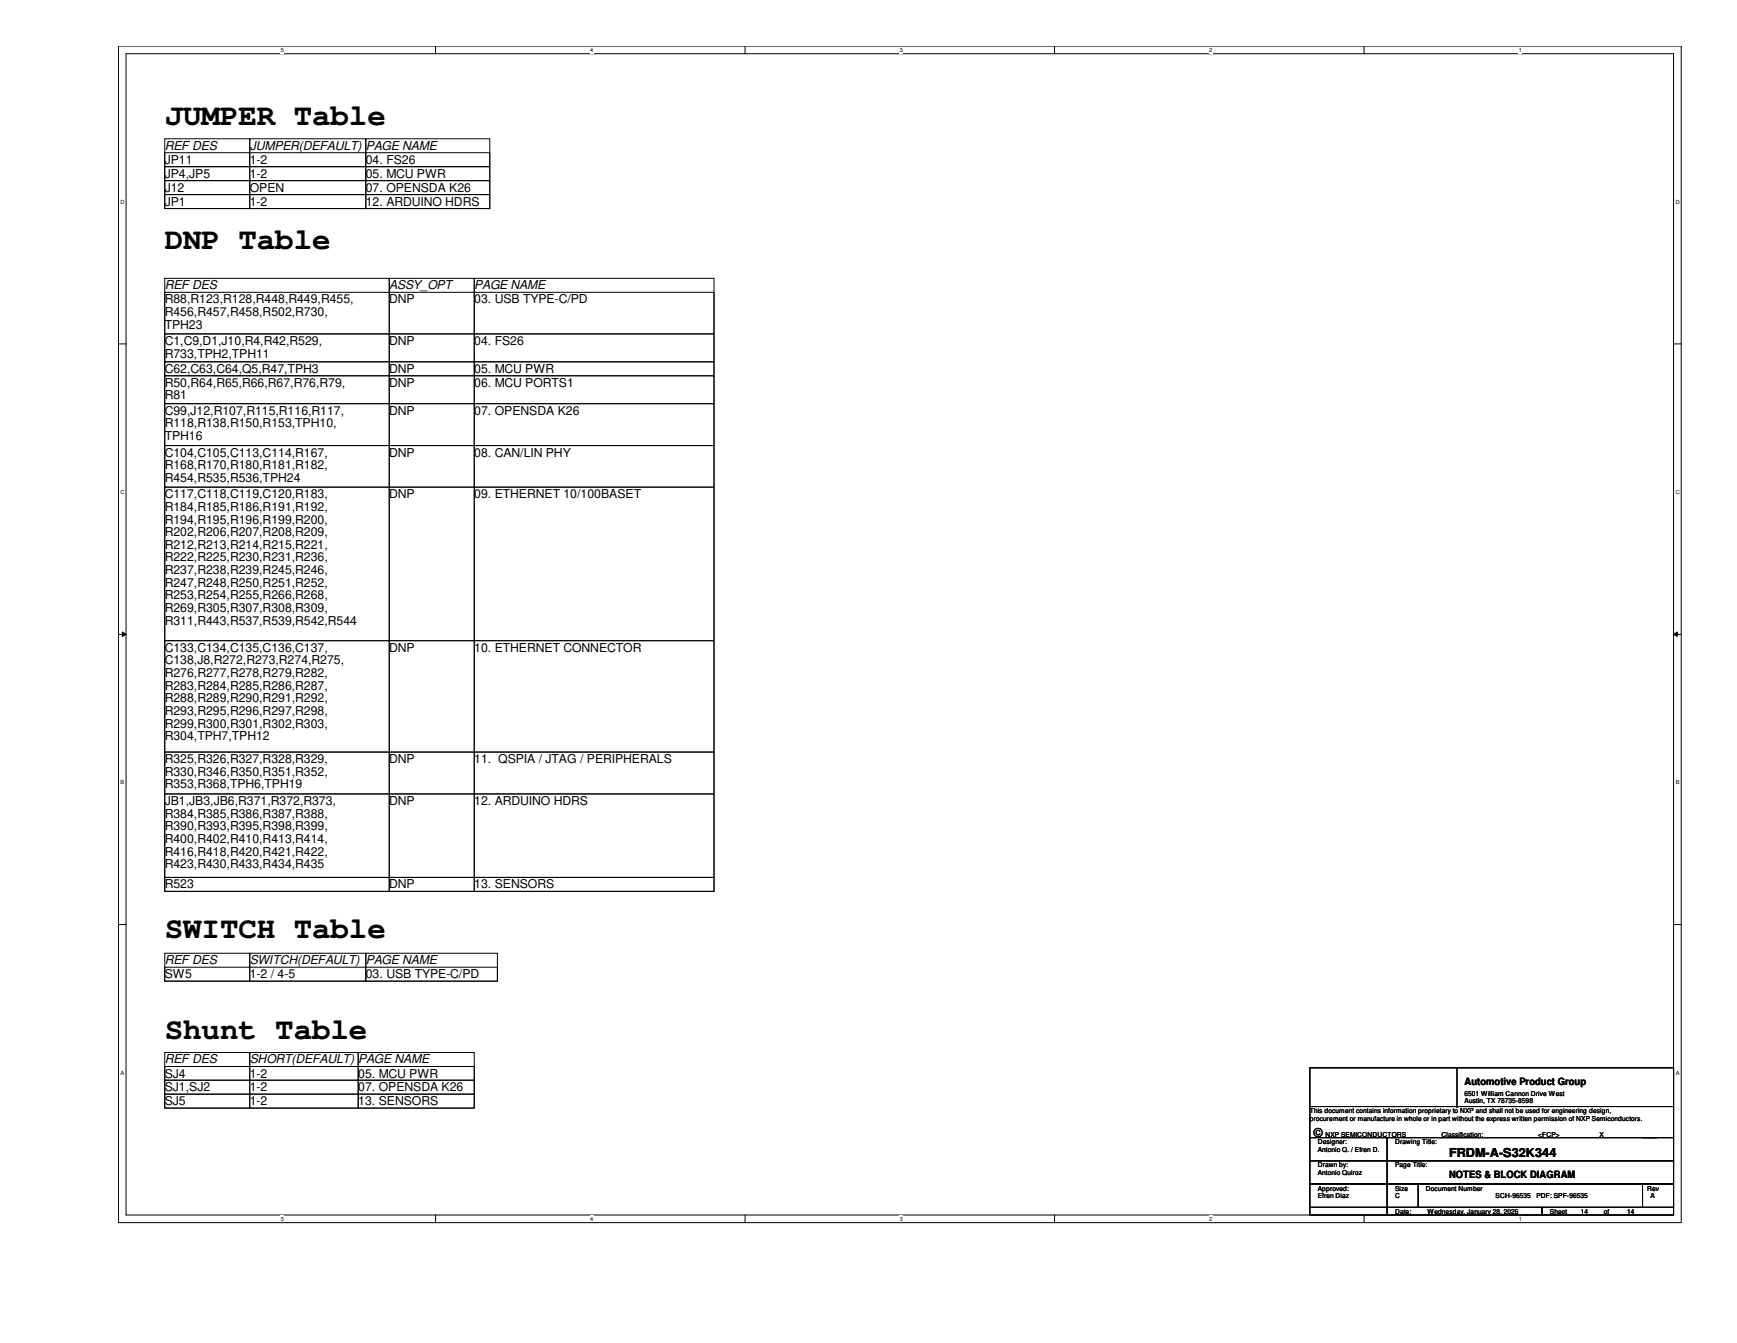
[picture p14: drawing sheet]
<svg xmlns="http://www.w3.org/2000/svg" width="279mm" height="216mm" viewBox="0 0 279 216" stroke-linecap="round" stroke-linejoin="round" font-family="sans-serif">
<defs><g id="words">
<g font-size="5">
<text x="26.5" y="20.1">JUMPER Table</text>
<text x="26.5" y="40">DNP Table</text>
<text x="26.5" y="150.7">SWITCH Table</text>
<text x="26.5" y="167">Shunt Table</text>
</g>
<g font-size="2">
<text x="26.5" y="24">REF DES</text>
<text x="26.5" y="26.3">JP11</text>
<text x="26.5" y="28.6">JP4,JP5</text>
<text x="40.2" y="24">JUMPER(DEFAULT) PAGE NAME</text>
<text x="40.2" y="26.3">1-2</text>
<text x="40.2" y="28.6">1-2</text>
<text x="58.8" y="26.3">04. FS26</text>
<text x="58.8" y="28.6">05. MCU PWR</text>
<text x="26.5" y="30.8">J12</text>
<text x="26.5" y="33.1">JP1</text>
<text x="40.2" y="33.1">1-2</text>
<text x="40.2" y="30.8">OPEN</text>
<text x="58.8" y="33.1">12. ARDUINO HDRS</text>
<text x="58.8" y="30.8">07. OPENSDA K26</text>
<text x="26.5" y="46.5">REF DES</text>
<text x="62.6" y="46.5">ASSY_OPT</text>
<text x="76.3" y="46.5">PAGE NAME</text>
<text x="26.5" y="48.8">R88,R123,R128,R448,R449,R455,</text>
<text x="26.5" y="50.8">R456,R457,R458,R502,R730,</text>
<text x="26.5" y="52.8">TPH23</text>
<text x="62.6" y="48.8">DNP</text>
<text x="76.3" y="48.8">03. USB TYPE-C/PD</text>
<text x="26.5" y="55.5">C1,C9,D1,J10,R4,R42,R529,</text>
<text x="26.5" y="57.5">R733,TPH2,TPH11</text>
<text x="26.5" y="59.9">C62,C63,C64,Q5,R47,TPH3</text>
<text x="62.6" y="59.9">DNP</text>
<text x="62.6" y="55.5">DNP</text>
<text x="76.3" y="59.9">05. MCU PWR</text>
<text x="76.3" y="55.5">04. FS26</text>
<text x="26.5" y="62.2">R50,R64,R65,R66,R67,R76,R79,</text>
<text x="26.5" y="64.2">R81</text>
<text x="62.6" y="62.2">DNP</text>
<text x="76.3" y="62.2">06. MCU PORTS1</text>
<text x="26.5" y="66.7">C99,J12,R107,R115,R116,R117,</text>
<text x="26.5" y="68.7">R118,R138,R150,R153,TPH10,</text>
<text x="26.5" y="70.7">TPH16</text>
<text x="62.6" y="66.7">DNP</text>
<text x="76.3" y="66.7">07. OPENSDA K26</text>
<text x="26.5" y="73.4">C104,C105,C113,C114,R167,</text>
<text x="26.5" y="75.4">R168,R170,R180,R181,R182,</text>
<text x="26.5" y="77.5">R454,R535,R536,TPH24</text>
<text x="62.6" y="73.4">DNP</text>
<text x="76.3" y="73.4">08. CAN/LIN PHY</text>
<text x="26.5" y="80.1">C117,C118,C119,C120,R183,</text>
<text x="26.5" y="82.1">R184,R185,R186,R191,R192,</text>
<text x="62.6" y="80.1">DNP</text>
<text x="76.3" y="80.1">09. ETHERNET 10/100BASET</text>
<text x="26.5" y="84.2">R194,R195,R196,R199,R200,</text>
<text x="26.5" y="86.2">R202,R206,R207,R208,R209,</text>
<text x="26.5" y="88.2">R212,R213,R214,R215,R221,</text>
<text x="26.5" y="90.3">R222,R225,R230,R231,R236,</text>
<text x="26.5" y="92.3">R237,R238,R239,R245,R246,</text>
<text x="26.5" y="94.3">R247,R248,R250,R251,R252,</text>
<text x="26.5" y="96.4">R253,R254,R255,R266,R268,</text>
<text x="26.5" y="98.4">R269,R305,R307,R308,R309,</text>
<text x="26.5" y="100.4">R311,R443,R537,R539,R542,R544</text>
<text x="26.5" y="104.8">C133,C134,C135,C136,C137,</text>
<text x="26.5" y="106.8">C138,J8,R272,R273,R274,R275,</text>
<text x="62.6" y="104.8">DNP</text>
<text x="76.3" y="104.8">10. ETHERNET CONNECTOR</text>
<text x="26.5" y="108.8">R276,R277,R278,R279,R282,</text>
<text x="26.5" y="110.9">R283,R284,R285,R286,R287,</text>
<text x="26.5" y="112.9">R288,R289,R290,R291,R292,</text>
<text x="26.5" y="114.9">R293,R295,R296,R297,R298,</text>
<text x="26.5" y="117">R299,R300,R301,R302,R303,</text>
<text x="26.5" y="119">R304,TPH7,TPH12</text>
<text x="26.5" y="122.7">R325,R326,R327,R328,R329,</text>
<text x="26.5" y="124.7">R330,R346,R350,R351,R352,</text>
<text x="62.6" y="122.7">DNP</text>
<text x="76.3" y="122.7">11. QSPIA / JTAG / PERIPHERALS</text>
<text x="26.5" y="126.7">R353,R368,TPH6,TPH19</text>
<text x="26.5" y="129.4">JB1,JB3,JB6,R371,R372,R373,</text>
<text x="26.5" y="131.4">R384,R385,R386,R387,R388,</text>
<text x="62.6" y="129.4">DNP</text>
<text x="76.3" y="129.4">12. ARDUINO HDRS</text>
<text x="26.5" y="133.5">R390,R393,R395,R398,R399,</text>
<text x="26.5" y="135.5">R400,R402,R410,R413,R414,</text>
<text x="26.5" y="137.5">R416,R418,R420,R421,R422,</text>
<text x="26.5" y="139.6">R423,R430,R433,R434,R435</text>
<text x="26.5" y="142.8">R523</text>
<text x="62.6" y="142.8">DNP</text>
<text x="76.3" y="142.8">13. SENSORS</text>
<text x="26.5" y="155">REF DES</text>
<text x="40.2" y="155">SWITCH(DEFAULT) PAGE NAME</text>
<text x="26.5" y="157.3">SW5</text>
<text x="40.2" y="157.3">1-2 / 4-5</text>
<text x="58.8" y="157.3">03. USB TYPE-C/PD</text>
<text x="26.5" y="170.9">REF DES</text>
<text x="26.5" y="173.2">SJ4</text>
<text x="40.2" y="173.2">1-2</text>
<text x="40.2" y="170.9">SHORT(DEFAULT) PAGE NAME</text>
<text x="57.6" y="173.2">05. MCU PWR</text>
<text x="26.5" y="175.4">SJ1,SJ2</text>
<text x="26.5" y="177.7">SJ5</text>
<text x="40.2" y="177.7">1-2</text>
<text x="40.2" y="175.4">1-2</text>
<text x="57.6" y="175.4">07. OPENSDA K26</text>
<text x="57.6" y="177.7">13. SENSORS</text>
<text x="211.3" y="182.8">©</text>
<text x="233.1" y="186">FRDM-A-S32K344</text>
</g>
<g font-size="1.6">
<text x="235.6" y="174.5">Automotive Product Group</text>
<text x="233.1" y="189.4">NOTES &amp; BLOCK DIAGRAM</text>
</g>
<g font-size="1.1">
<text x="210.7" y="178.9">This document contains information proprietary to NXP and shall not be used for engineering design,</text>
<text x="235.6" y="176.2">6501 William Cannon Drive West</text>
<text x="235.6" y="177.4">Austin, TX 78735-8598</text>
<text x="210.7" y="180.2">procurement or manufacture in whole or in part without the express written permission of NXP Semiconductors.</text>
<text x="212" y="183.9">Designer:</text>
<text x="212" y="185.2">Antonio Q. / Efren D.</text>
<text x="213.2" y="182.7">NXP SEMICONDUCTORS</text>
<text x="224.4" y="183.9">Drawing Title:</text>
<text x="231.9" y="182.7">Classification:</text>
<text x="247.4" y="182.7">&lt;FCP&gt;</text>
<text x="257.3" y="182.7">X</text>
<text x="264.2" y="182.7">____</text>
<text x="212" y="187.7">Drawn by:</text>
<text x="212" y="191.4">Approved:</text>
<text x="212" y="188.9">Antonio Quiroz</text>
<text x="224.4" y="187.7">Page Title:</text>
<text x="224.4" y="191.4">Size</text>
<text x="229.4" y="191.4">Document Number</text>
<text x="265" y="191.4">Rev</text>
<text x="212" y="192.7">Efren Diaz</text>
<text x="224.4" y="195.2">Date:</text>
<text x="224.4" y="192.7">C</text>
<text x="229.6" y="195.2">Wednesday, January 28, 2026</text>
<text x="240.6" y="192.7">SCH-96535</text>
<text x="247.1" y="192.7">PDF: SPF-96535</text>
<text x="249.3" y="195.2">Sheet</text>
<text x="254.3" y="195.2">14</text>
<text x="258" y="195.2">of</text>
<text x="261.7" y="195.2">14</text>
<text x="265.5" y="192.7">A</text>
</g>
<g font-size=".9">
<text x="45.2" y="8.3">5</text>
<text x="95" y="8.3">4</text>
<text x="144.7" y="8.3">3</text>
<text x="194.5" y="8.3">2</text>
<text x="244.3" y="8.3">1</text>
<text x="19.4" y="32.8">D</text>
<text x="269.5" y="32.8">D</text>
<text x="19.4" y="79.4">C</text>
<text x="269.5" y="79.4">C</text>
<text x="19.4" y="126.1">B</text>
<text x="269.5" y="126.1">B</text>
<text x="19.4" y="172.8">A</text>
<text x="269.5" y="172.8">A</text>
<text x="45.2" y="196.3">5</text>
<text x="95" y="196.3">4</text>
<text x="144.7" y="196.3">3</text>
<text x="194.5" y="196.3">2</text>
<text x="244.3" y="196.3">1</text>
</g>
</g></defs>
<path d="M19.1 7.4h251.3v189.2h-251.3zM20.3 8.6h248.9v186.7h-248.9z" fill="none" stroke="#000" stroke-width=".16"/>
<g fill="#fff">
<path d="M45.2 7.5h.5v1.1h-.5z"/>
<path d="M45.2 195.5h.5v1h-.5z"/>
</g>
<path d="M70.1 7.4v1.2M70.1 195.3v1.3" fill="none" stroke="#000" stroke-width=".16"/>
<g fill="#fff">
<path d="M95 7.5h.5v1.1h-.5z"/>
<path d="M95 195.5h.5v1h-.5z"/>
</g>
<path d="M119.8 7.4v1.2M119.8 195.3v1.3" fill="none" stroke="#000" stroke-width=".16"/>
<g fill="#fff">
<path d="M144.7 7.5h.5v1.1h-.5z"/>
<path d="M144.7 195.5h.5v1h-.5z"/>
</g>
<path d="M169.6 7.4v1.2M169.6 195.3v1.3" fill="none" stroke="#000" stroke-width=".16"/>
<g fill="#fff">
<path d="M194.5 7.5h.5v1.1h-.5z"/>
<path d="M194.5 195.5h.5v1h-.5z"/>
</g>
<path d="M219.4 7.4v1.2M219.4 195.3v1.3" fill="none" stroke="#000" stroke-width=".16"/>
<g fill="#fff">
<path d="M244.3 7.5h.5v1.1h-.5z"/>
<path d="M244.3 195.5h.5v1h-.5z"/>
<path d="M19.4 32h.6v1h-.6z"/>
<path d="M269.5 32h.7v1h-.7z"/>
<path d="M19.4 78.6h.6v1h-.6z"/>
<path d="M269.5 78.6h.7v1h-.7z"/>
</g>
<path d="M19.1 55.3h1.2M269.2 55.3h1.2" fill="none" stroke="#000" stroke-width=".16"/>
<g fill="#fff">
<path d="M19.4 125.3h.6v1h-.6z"/>
<path d="M269.5 125.3h.6v1h-.6z"/>
</g>
<path d="M19.1 102h1.2M19.7 101.6l.6 .4-.6 .3zM269.2 102l.6-.4v.7zM269.2 102h1.2" fill="none" stroke="#000" stroke-width=".16"/>
<path d="M19.7 101.6l.6 .4-.6 .3zM269.2 102l.6-.4v.7z" fill="#000"/>
<g fill="#fff">
<path d="M19.4 172h.5v1h-.5z"/>
<path d="M269.5 172h.6v1h-.6z"/>
</g>
<g fill="none" stroke="#000" stroke-width=".16">
<path d="M26.5 24.6h52.3v2.2h-52.3zM26.5 26.8h52.3v2.2h-52.3zM26.5 29h52.3v2.3h-52.3zM26.5 31.3h52.3v2.2h-52.3zM26.5 22.3h13.7v11.2h-13.7zM40.2 22.3h18.6v11.2h-18.6zM58.8 22.3h20v11.2h-20zM26.5 47h88.4v6.7h-88.4zM26.5 53.7h88.4v4.5h-88.4zM26.5 58.2h88.4v2.2h-88.4zM26.5 44.7h36.1v98.6h-36.1zM62.6 44.7h13.7v98.6h-13.7z"/>
<path d="M76.3 44.7h38.6v98.6h-38.6zM26.5 60.4h88.4v4.5h-88.4zM26.5 64.9h88.4v6.7h-88.4zM26.5 71.6h88.4v6.7h-88.4zM26.5 78.3h88.4v24.7h-88.4zM26.5 103h88.4v17.9h-88.4zM26.5 120.9h88.4v6.7h-88.4zM26.5 127.6h88.4v13.5h-88.4zM19.1 148.6h1.2M26.5 141.1h88.4v2.2h-88.4zM26.5 155.5h53.5v2.2h-53.5zM26.5 153.2h13.7v4.5h-13.7z"/>
<path d="M40.2 153.2h18.6v4.5h-18.6zM58.8 153.2h21.2v4.5h-21.2zM269.2 148.6h1.2M26.5 171.4h49.8v2.3h-49.8zM26.5 173.7h49.8v2.2h-49.8zM26.5 175.9h49.8v2.2h-49.8zM26.5 169.2h13.7v8.9h-13.7zM40.2 169.2h17.4v8.9h-17.4zM57.6 169.2h18.7v8.9h-18.7zM210.7 177.9h58.5v5h-58.5zM210.7 171.7h58.5v6.2h-58.5zM234.4 177.9h.1"/>
<path d="M234.4 171.7v6.2M210.7 182.9h12.4v3.7h-12.4zM210.7 186.6h12.4v3.7h-12.4zM210.7 190.3h12.4v3.8h-12.4zM210.7 194.1h12.4v1.2h-12.4zM223.1 182.9h46.1v3.7h-46.1zM223.1 186.6h46.1v3.7h-46.1zM223.1 190.3h5v3.8h-5zM223.1 194.1h24.9v1.2h-24.9zM228.1 190.3h36.1v3.8h-36.1zM248 194.1h21.2v1.2h-21.2zM264.2 190.3h5v3.8h-5z"/>
</g>
<use href="#words"/>
</svg>
